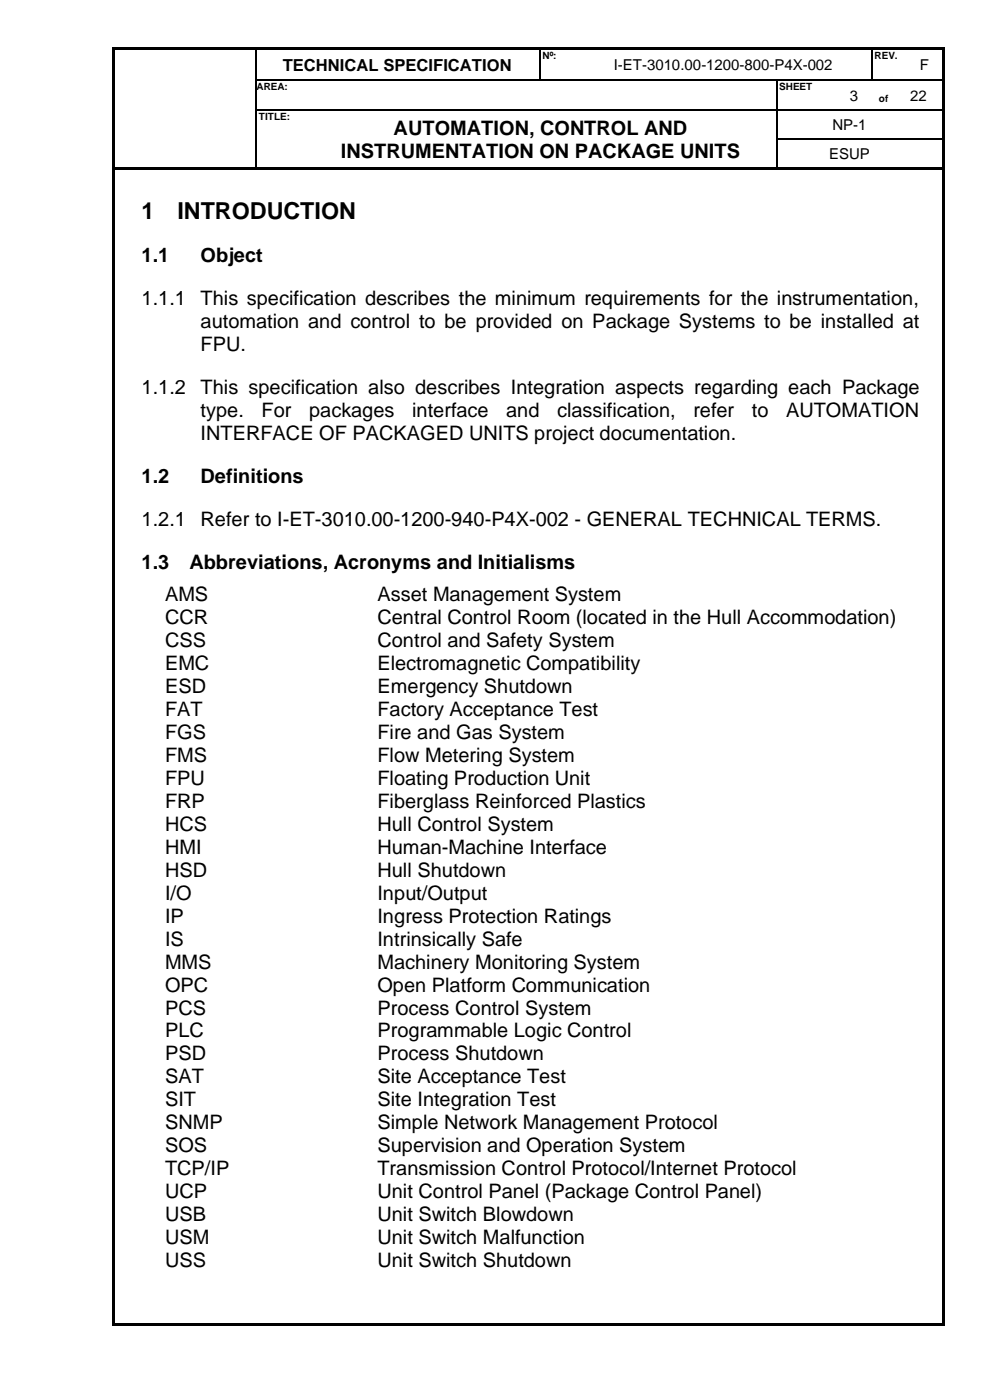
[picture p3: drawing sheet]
<svg xmlns="http://www.w3.org/2000/svg" width="210mm" height="297mm" viewBox="0 0 210 297" stroke-linecap="round" stroke-linejoin="round" font-family="sans-serif">
<defs><g id="words">
<g font-size="5">
<text x="30" y="46.4">1</text>
<text x="37.6" y="46.4">INTRODUCTION</text>
</g>
<g font-size="4.2">
<text x="83.5" y="28.6">AUTOMATION, CONTROL AND</text>
<text x="72.3" y="33.5">INSTRUMENTATION ON PACKAGE UNITS</text>
<text x="30" y="55.6">1.1</text>
<text x="42.6" y="55.6">Object</text>
<text x="30" y="64.7">1.1.1</text>
<text x="42.6" y="64.7">This specification describes the minimum requirements for the instrumentation,</text>
<text x="42.6" y="69.6">automation and control to be provided on Package Systems to be installed at</text>
<text x="42.6" y="74.5">FPU.</text>
<text x="30" y="83.6">1.1.2</text>
<text x="42.6" y="83.6">This specification also describes Integration aspects regarding each Package</text>
<text x="42.6" y="88.5">type.</text>
<text x="55.5" y="88.5">For</text>
<text x="65.6" y="88.5">packages</text>
<text x="87.4" y="88.5">interface</text>
<text x="107.4" y="88.5">and</text>
<text x="118.2" y="88.5">classification,</text>
<text x="147.1" y="88.5">refer</text>
<text x="159.5" y="88.5">to</text>
<text x="166.8" y="88.5">AUTOMATION</text>
<text x="42.6" y="93.3">INTERFACE OF PACKAGED UNITS project documentation.</text>
<text x="30" y="102.4">1.2</text>
<text x="42.6" y="102.4">Definitions</text>
<text x="30" y="111.5">1.2.1</text>
<text x="42.6" y="111.5">Refer to I-ET-3010.00-1200-940-P4X-002 - GENERAL TECHNICAL TERMS.</text>
<text x="30" y="120.6">1.3</text>
<text x="40.2" y="120.6">Abbreviations, Acronyms and Initialisms</text>
<text x="35" y="127.6">AMS</text>
<text x="80.1" y="127.6">Asset Management System</text>
<text x="35" y="132.5">CCR</text>
<text x="35" y="137.3">CSS</text>
<text x="80.1" y="132.5">Central Control Room (located in the Hull Accommodation)</text>
<text x="80.1" y="137.3">Control and Safety System</text>
<text x="35" y="142.2">EMC</text>
<text x="80.1" y="142.2">Electromagnetic Compatibility</text>
<text x="35" y="147.1">ESD</text>
<text x="80.1" y="147.1">Emergency Shutdown</text>
<text x="35" y="152">FAT</text>
<text x="80.1" y="152">Factory Acceptance Test</text>
<text x="35" y="156.8">FGS</text>
<text x="35" y="161.7">FMS</text>
<text x="80.1" y="156.8">Fire and Gas System</text>
<text x="80.1" y="161.7">Flow Metering System</text>
<text x="35" y="166.6">FPU</text>
<text x="80.1" y="166.6">Floating Production Unit</text>
<text x="35" y="171.4">FRP</text>
<text x="80.1" y="171.4">Fiberglass Reinforced Plastics</text>
<text x="35" y="176.3">HCS</text>
<text x="80.1" y="176.3">Hull Control System</text>
<text x="35" y="181.2">HMI</text>
<text x="80.1" y="181.2">Human-Machine Interface</text>
<text x="35" y="186">HSD</text>
<text x="35" y="190.9">I/O</text>
<text x="80.1" y="186">Hull Shutdown</text>
<text x="80.1" y="190.9">Input/Output</text>
<text x="35" y="195.8">IP</text>
<text x="80.1" y="195.8">Ingress Protection Ratings</text>
<text x="35" y="200.6">IS</text>
<text x="80.1" y="200.6">Intrinsically Safe</text>
<text x="35" y="205.5">MMS</text>
<text x="80.1" y="205.5">Machinery Monitoring System</text>
<text x="35" y="210.4">OPC</text>
<text x="35" y="215.3">PCS</text>
<text x="80.1" y="210.4">Open Platform Communication</text>
<text x="80.1" y="215.3">Process Control System</text>
<text x="35" y="220.1">PLC</text>
<text x="80.1" y="220.1">Programmable Logic Control</text>
<text x="35" y="225">PSD</text>
<text x="80.1" y="225">Process Shutdown</text>
<text x="35" y="229.9">SAT</text>
<text x="80.1" y="229.9">Site Acceptance Test</text>
<text x="35" y="234.7">SIT</text>
<text x="35" y="239.6">SNMP</text>
<text x="80.1" y="234.7">Site Integration Test</text>
<text x="80.1" y="239.6">Simple Network Management Protocol</text>
<text x="35" y="244.5">SOS</text>
<text x="80.1" y="244.5">Supervision and Operation System</text>
<text x="35" y="249.3">TCP/IP</text>
<text x="80.1" y="249.3">Transmission Control Protocol/Internet Protocol</text>
<text x="35" y="254.2">UCP</text>
<text x="80.1" y="254.2">Unit Control Panel (Package Control Panel)</text>
<text x="35" y="259.1">USB</text>
<text x="35" y="263.9">USM</text>
<text x="80.1" y="259.1">Unit Switch Blowdown</text>
<text x="80.1" y="263.9">Unit Switch Malfunction</text>
<text x="35" y="268.8">USS</text>
<text x="80.1" y="268.8">Unit Switch Shutdown</text>
</g>
<text font-size="3.5" x="60" y="15">TECHNICAL SPECIFICATION</text>
<g font-size="3.2">
<text x="130.2" y="14.9">I-ET-3010.00-1200-800-P4X-002</text>
<text x="195.1" y="14.9">F</text>
<text x="180.3" y="21.3">3</text>
<text x="193.1" y="21.3">22</text>
<text x="176.6" y="27.6">NP-1</text>
<text x="175.9" y="33.7">ESUP</text>
</g>
<g font-size="2.1">
<text x="115.1" y="12.5">Nº:</text>
<text x="185.5" y="12.5">REV.</text>
<text x="54.4" y="19.1">AREA:</text>
<text x="165.3" y="19.1">SHEET</text>
<text x="186.4" y="21.6">of</text>
<text x="54.9" y="25.5">TITLE:</text>
</g>
</g></defs>
<g fill="#000">
<path d="M23.9 10h.5v.5h-.5z" fill-rule="evenodd"/>
<path d="M23.9 10h.5v.5h-.5z" fill-rule="evenodd"/>
<path d="M23.9 10.5h.5v6.4h-.5z" fill-rule="evenodd"/>
<path d="M23.9 16.9h.5v.2h-.5z" fill-rule="evenodd"/>
<path d="M24.4 10h29.8v.5h-29.8z" fill-rule="evenodd"/>
<path d="M54.2 10.5h.2z" fill-rule="evenodd"/>
<path d="M54.2 10h.5v.5h-.5z" fill-rule="evenodd"/>
<path d="M54.2 16.9h.2v.2h-.2z" fill-rule="evenodd"/>
<path d="M54.7 10h59.8v.5h-59.8z" fill-rule="evenodd"/>
<path d="M114.5 10.5h.2z" fill-rule="evenodd"/>
<path d="M114.5 10h.5v.5h-.5z" fill-rule="evenodd"/>
<path d="M114.5 16.9h.2v.2h-.2z" fill-rule="evenodd"/>
<path d="M115 10h7.1v.5h-7.1z" fill-rule="evenodd"/>
<path d="M122.1 10h.5v.5h-.5z" fill-rule="evenodd"/>
<path d="M122.1 16.9h.3v.2h-.3z" fill-rule="evenodd"/>
<path d="M122.6 10h62.2v.5h-62.2z" fill-rule="evenodd"/>
<path d="M164.7 16.9h.3v.2h-.3z" fill-rule="evenodd"/>
<path d="M177.4 16.9h.3v.2h-.3z" fill-rule="evenodd"/>
<path d="M184.8 10.5h.2z" fill-rule="evenodd"/>
<path d="M184.8 10h.5v.5h-.5z" fill-rule="evenodd"/>
<path d="M184.8 16.9h.2v.2h-.2z" fill-rule="evenodd"/>
<path d="M185 16.9h.3v.2h-.3z" fill-rule="evenodd"/>
<path d="M185.3 10h7.1v.5h-7.1z" fill-rule="evenodd"/>
<path d="M189.9 16.9h.3v.2h-.3z" fill-rule="evenodd"/>
<path d="M192.4 10h.5v.5h-.5z" fill-rule="evenodd"/>
<path d="M192.4 16.9h.3v.2h-.3z" fill-rule="evenodd"/>
<path d="M192.9 10h6.9v.5h-6.9z" fill-rule="evenodd"/>
<path d="M199.8 10h.5v.5h-.5z" fill-rule="evenodd"/>
<path d="M199.8 10h.5v.5h-.5z" fill-rule="evenodd"/>
<path d="M199.8 10.5h.5v6.4h-.5z" fill-rule="evenodd"/>
<path d="M199.8 16.9h.5v.2h-.5z" fill-rule="evenodd"/>
<path d="M23.8 35.5h.6v.5h-.6z" fill-rule="evenodd"/>
<path d="M23.8 35.5h.6v.5h-.6z" fill-rule="evenodd"/>
<path d="M23.9 17.1h.5v6.1h-.5z" fill-rule="evenodd"/>
<path d="M23.9 23.2h.5v.3h-.5z" fill-rule="evenodd"/>
<path d="M23.9 23.5h.5v5.8h-.5z" fill-rule="evenodd"/>
<path d="M23.9 29.3h.5v.3h-.5z" fill-rule="evenodd"/>
<path d="M23.9 29.6h.5v5.9h-.5z" fill-rule="evenodd"/>
<path d="M24.4 35.5h.5v.5h-.5z" fill-rule="evenodd"/>
<path d="M24.9 35.5h29.3v.5h-29.3z" fill-rule="evenodd"/>
<path d="M54.2 23.2h.2v.3h-.2z" fill-rule="evenodd"/>
<path d="M54.2 29.3h.2v.3h-.2z" fill-rule="evenodd"/>
<path d="M54.2 35.5h.5v.5h-.5z" fill-rule="evenodd"/>
<path d="M54.7 35.5h10v.5h-10z" fill-rule="evenodd"/>
<path d="M64.7 23.2h.2v.3h-.2z" fill-rule="evenodd"/>
<path d="M64.7 35.5h.5v.5h-.5z" fill-rule="evenodd"/>
<path d="M65.2 35.5h99.5v.5h-99.5z" fill-rule="evenodd"/>
<path d="M164.7 23.2h.3v.3h-.3z" fill-rule="evenodd"/>
<path d="M164.7 29.3h.3v.3h-.3z" fill-rule="evenodd"/>
<path d="M164.7 35.5h.5v.5h-.5z" fill-rule="evenodd"/>
<path d="M165.2 35.5h34.6v.5h-34.6z" fill-rule="evenodd"/>
<path d="M177.4 23.2h.3v.3h-.3z" fill-rule="evenodd"/>
<path d="M184.9 23.2h.3v.3h-.3z" fill-rule="evenodd"/>
<path d="M189.9 23.2h.3v.3h-.3z" fill-rule="evenodd"/>
<path d="M199.8 17.1h.5v6.1h-.5z" fill-rule="evenodd"/>
<path d="M199.8 23.2h.5v.3h-.5z" fill-rule="evenodd"/>
<path d="M199.8 23.5h.5v5.8h-.5z" fill-rule="evenodd"/>
<path d="M199.8 29.3h.5v.3h-.5z" fill-rule="evenodd"/>
<path d="M199.8 29.6h.5v5.9h-.5z" fill-rule="evenodd"/>
<path d="M199.8 35.5h.5v.5h-.5z" fill-rule="evenodd"/>
<path d="M23.8 36h.6v244.8h-.6z" fill-rule="evenodd"/>
<path d="M23.8 280.8h.6v.5h-.6z" fill-rule="evenodd"/>
<path d="M23.8 280.8h.6v.5h-.6z" fill-rule="evenodd"/>
<path d="M24.4 280.8h175.4v.5h-175.4z" fill-rule="evenodd"/>
<path d="M199.8 36h.5v244.8h-.5z" fill-rule="evenodd"/>
<path d="M199.8 280.8h.5v.5h-.5z" fill-rule="evenodd"/>
<path d="M199.8 280.8h.5v.5h-.5z" fill-rule="evenodd"/>
</g>
<g fill="none" stroke="#000" stroke-width=".25">
<path d="M54.3 10.5v6.4M54.3 17.1v6.1M54.4 17h60.1M114.6 10.5v6.4M114.7 17h7.4M122.4 17h42.3M164.8 17.1v6.1M165 17h12.4M177.7 17h7.1M184.9 10.5v6.4M185.3 17h4.6M190.2 17h2.2"/>
<path d="M192.7 17h7.1M54.3 23.5v5.8M54.3 29.6v5.9M54.4 23.4h10.3M64.9 23.4h99.8M164.8 23.5v5.8M164.8 29.6v5.9M165 23.4h12.4M165 29.5h34.8M177.7 23.4h7.2M185.2 23.4h4.7M190.2 23.4h9.6"/>
</g>
<use href="#words"/>
</svg>
